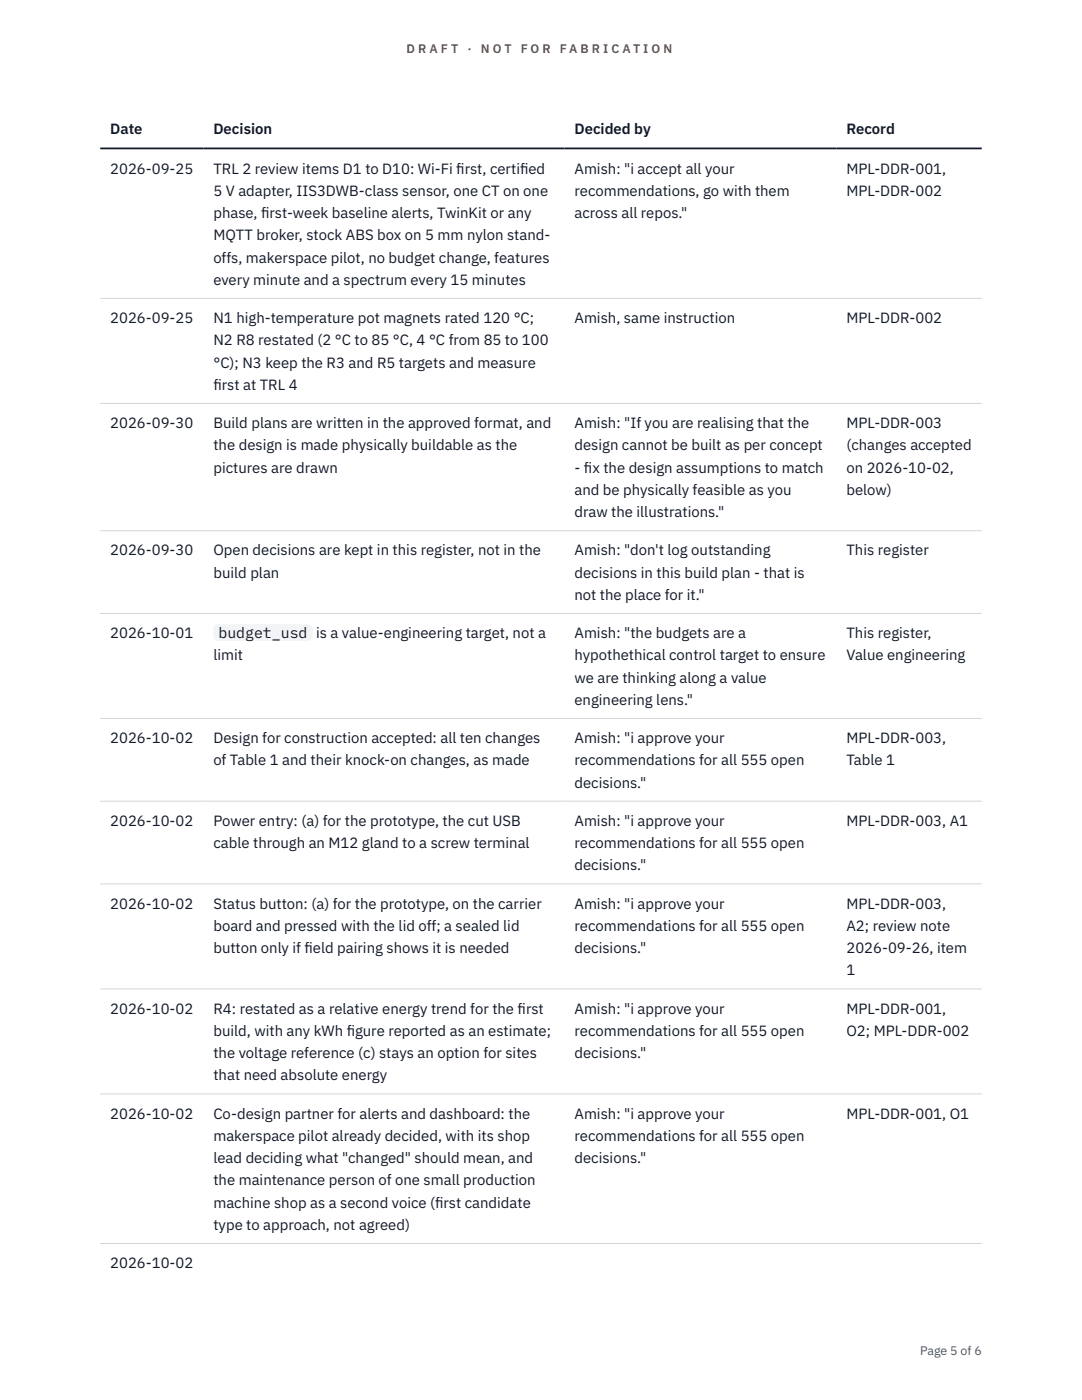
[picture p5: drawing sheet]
<svg xmlns="http://www.w3.org/2000/svg" width="216mm" height="279mm" viewBox="0 0 216 279" stroke-linecap="round" stroke-linejoin="round" font-family="sans-serif">
<defs><g id="words">
<g font-size="3" fill="#111827">
<text x="22" y="26.8">Date</text>
<text x="42.6" y="26.8">Decision</text>
<text x="114.6" y="26.8">Decided by</text>
<text x="168.9" y="26.8">Record</text>
<text x="22" y="34.6">2026-09-25</text>
<text x="42.6" y="34.6">TRL 2 review items D1 to D10: Wi-Fi f</text>
<text x="91.1" y="34.6">irst, certif</text>
<text x="103.8" y="34.6">ied</text>
<text x="114.6" y="34.6">Amish: &quot;i accept all your</text>
<text x="168.9" y="34.6">MPL-DDR-001,</text>
<text x="42.6" y="39.1">5 V adapter, IIS3DWB-class sensor, one CT on one</text>
<text x="114.6" y="39.1">recommendations, go with them</text>
<text x="168.9" y="39.1">MPL-DDR-002</text>
<text x="42.6" y="43.5">phase, f</text>
<text x="42.6" y="48">MQTT broker, stock ABS box on 5 mm nylon stand-</text>
<text x="52.1" y="43.5">irst-week baseline alerts, TwinKit or any</text>
<text x="114.6" y="43.5">across all repos.&quot;</text>
<text x="42.6" y="52.4">offs, makerspace pilot, no budget change, features</text>
<text x="42.6" y="56.9">every minute and a spectrum every 15 minutes</text>
<text x="22" y="64.5">2026-09-25</text>
<text x="42.6" y="64.5">N1 high-temperature pot magnets rated 120 °C;</text>
<text x="114.6" y="64.5">Amish, same instruction</text>
<text x="168.9" y="64.5">MPL-DDR-002</text>
<text x="42.6" y="68.9">N2 R8 restated (2 °C to 85 °C, 4 °C from 85 to 100</text>
<text x="42.6" y="73.4">°C); N3 keep the R3 and R5 targets and measure</text>
<text x="42.6" y="77.8">f</text>
<text x="42.6" y="77.8">irst at TRL 4</text>
<text x="22" y="85.4">2026-09-30</text>
<text x="42.6" y="85.4">Build plans are written in the approved format, and</text>
<text x="42.6" y="89.9">the design is made physically buildable as the</text>
<text x="114.6" y="85.4">Amish: &quot;If you are realising that the</text>
<text x="114.6" y="89.9">design cannot be built as per concept</text>
<text x="168.9" y="85.4">MPL-DDR-003</text>
<text x="168.9" y="89.9">(changes accepted</text>
<text x="42.6" y="94.3">pictures are drawn</text>
<text x="114.6" y="94.3">- f</text>
<text x="116.5" y="94.3">ix the design assumptions to match</text>
<text x="168.9" y="94.3">on 2026-10-02,</text>
<text x="114.6" y="98.8">and be physically feasible as you</text>
<text x="168.9" y="98.8">below)</text>
<text x="114.6" y="103.2">draw the illustrations.&quot;</text>
<text x="22" y="110.8">2026-09-30</text>
<text x="42.6" y="110.8">Open decisions are kept in this register, not in the</text>
<text x="114.6" y="110.8">Amish: &quot;don't log outstanding</text>
<text x="168.9" y="110.8">This register</text>
<text x="42.6" y="115.3">build plan</text>
<text x="114.6" y="115.3">decisions in this build plan - that is</text>
<text x="114.6" y="119.7">not the place for it.&quot;</text>
<text x="22" y="127.3">2026-10-01</text>
<text x="42.6" y="131.8">limit</text>
<text x="43.6" y="127.3">budget_usd</text>
<text x="63.1" y="127.3">is a value-engineering target, not a</text>
<text x="114.6" y="127.3">Amish: &quot;the budgets are a</text>
<text x="114.6" y="131.8">hypothethical control target to ensure</text>
<text x="168.9" y="127.3">This register,</text>
<text x="168.9" y="131.8">Value engineering</text>
<text x="114.6" y="136.2">we are thinking along a value</text>
<text x="114.6" y="140.7">engineering lens.&quot;</text>
<text x="22" y="148.3">2026-10-02</text>
<text x="42.6" y="148.3">Design for construction accepted: all ten changes</text>
<text x="114.6" y="148.3">Amish: &quot;i approve your</text>
<text x="168.9" y="148.3">MPL-DDR-003,</text>
<text x="42.6" y="152.7">of Table 1 and their knock-on changes, as made</text>
<text x="114.6" y="152.7">recommendations for all 555 open</text>
<text x="168.9" y="152.7">Table 1</text>
<text x="114.6" y="157.2">decisions.&quot;</text>
<text x="22" y="164.8">2026-10-02</text>
<text x="42.6" y="164.8">Power entry: (a) for the prototype, the cut USB</text>
<text x="114.6" y="164.8">Amish: &quot;i approve your</text>
<text x="168.9" y="164.8">MPL-DDR-003, A1</text>
<text x="42.6" y="169.3">cable through an M12 gland to a screw terminal</text>
<text x="114.6" y="169.3">recommendations for all 555 open</text>
<text x="114.6" y="173.7">decisions.&quot;</text>
<text x="22" y="181.3">2026-10-02</text>
<text x="42.6" y="181.3">Status button: (a) for the prototype, on the carrier</text>
<text x="42.6" y="185.8">board and pressed with the lid off; a sealed lid</text>
<text x="114.6" y="181.3">Amish: &quot;i approve your</text>
<text x="114.6" y="185.8">recommendations for all 555 open</text>
<text x="168.9" y="181.3">MPL-DDR-003,</text>
<text x="168.9" y="185.8">A2; review note</text>
<text x="42.6" y="190.2">button only if f</text>
<text x="60.8" y="190.2">ield pairing shows it is needed</text>
<text x="114.6" y="190.2">decisions.&quot;</text>
<text x="168.9" y="190.2">2026-09-26, item</text>
<text x="168.9" y="194.7">1</text>
<text x="22" y="202.3">2026-10-02</text>
<text x="42.6" y="202.3">R4: restated as a relative energy trend for the f</text>
<text x="103.3" y="202.3">irst</text>
<text x="114.6" y="202.3">Amish: &quot;i approve your</text>
<text x="168.9" y="202.3">MPL-DDR-001,</text>
<text x="42.6" y="206.7">build, with any kWh f</text>
<text x="69.2" y="206.7">igure reported as an estimate;</text>
<text x="114.6" y="206.7">recommendations for all 555 open</text>
<text x="168.9" y="206.7">O2; MPL-DDR-002</text>
<text x="42.6" y="211.2">the voltage reference (c) stays an option for sites</text>
<text x="42.6" y="215.6">that need absolute energy</text>
<text x="114.6" y="211.2">decisions.&quot;</text>
<text x="22" y="223.2">2026-10-02</text>
<text x="42.6" y="223.2">Co-design partner for alerts and dashboard: the</text>
<text x="42.6" y="227.7">makerspace pilot already decided, with its shop</text>
<text x="114.6" y="223.2">Amish: &quot;i approve your</text>
<text x="114.6" y="227.7">recommendations for all 555 open</text>
<text x="168.9" y="223.2">MPL-DDR-001, O1</text>
<text x="42.6" y="232.1">lead deciding what &quot;changed&quot; should mean, and</text>
<text x="114.6" y="232.1">decisions.&quot;</text>
<text x="42.6" y="236.6">the maintenance person of one small production</text>
<text x="42.6" y="241">machine shop as a second voice (f</text>
<text x="42.6" y="245.5">type to approach, not agreed)</text>
<text x="86.8" y="241">irst candidate</text>
<text x="22" y="253.1">2026-10-02</text>
</g>
<g font-size="2.5" fill="#b45309">
<text x="81.1" y="10.5">D R A F T</text>
<text x="93.3" y="10.5">·</text>
<text x="95.9" y="10.5">N O T</text>
<text x="103.9" y="10.5">F O R</text>
<text x="111.7" y="10.5">F A B R I C A T I O N</text>
</g>
<text font-size="2.5" fill="#4b5563" x="183.6" y="270.3">Page 5 of 6</text>
</g></defs>
<path d="M20 59.6h175.9M20 80.5h175.9M20 105.9h175.9M20 122.4h175.9M20 143.4h175.9M20 159.9h175.9M20 176.4h175.9M20 197.4h175.9M20 218.3h175.9M20 248.2h175.9" fill="none" stroke="#d1d5db" stroke-width=".2"/>
<path d="M20 29.6h175.9" fill="none" stroke="#111827" stroke-width=".35"/>
<path d="M42.6 124.6h19.8v3.3h-19.8z" fill="#f3f4f6"/>
<use href="#words"/>
</svg>
